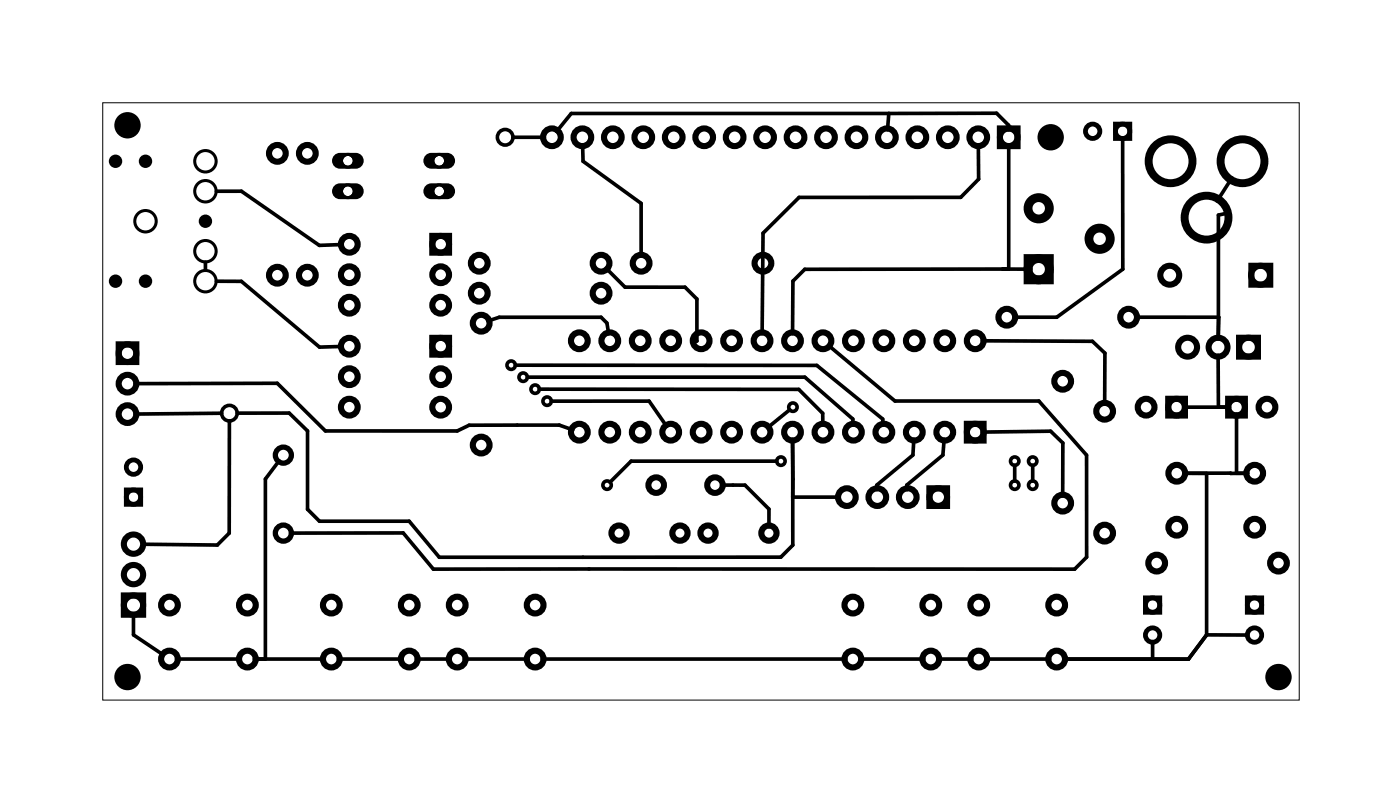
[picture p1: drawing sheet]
<svg xmlns="http://www.w3.org/2000/svg" width="117mm" height="67mm" viewBox="0 0 117 67" stroke-linecap="round" stroke-linejoin="round" font-family="sans-serif">
<path d="M8.6 8.6h99.8v49.8h-99.8z" fill="none" stroke="#000" stroke-width=".08"/>
<g fill="none" stroke="#000" stroke-width=".3">
<path d="M18 15.9h2.1l6.5 4.6 1.9-.1M42.8 11.4h2.6M48.6 12.1v1.3l4.9 3.6v4.4M74.1 9.5l-.1 1.3M81.6 12.1v2.8l-1.5 1.6h-13.5l-3 2.9v8.4M84.1 10.8v-.4l-1-1-35.5 .1-1.2 1.5M84.1 12.1v10.3l-17 .1-1 .9v4.4M93.6 11.5v10.9l-5.5 4h-3.5M102.2 17.8l-.6 .1v10.4M102.8 14.8l-1.3 2M11.3 32h11.8l4 3.9h11l1-.5h7.6l1.1 .4M17.1 21.9v.6"/>
<path d="M18 23.4l2.1 .1 6.5 5.4h1.9M18.5 34.5h-7.2M19.1 35.1v9.3l-1 1h-6.1M19.8 34.4h4.3l1.6 1.5v6.6l.9 1h7.5l2.5 3 28.5-.1 1-1v-4M23.3 38.4l-1.2 1.5v15M40.7 26.8l.9-.4h8.5l.5 .5 .2 .9M43 30.4l25.1 .1 5.5 4.4 .1 .5M44 31.4h23.1l4 3.5 .1 .5M45 32.4l21.6 .1 2 2v.9M46 33.4h8.1l1.5 2.1M50.5 22.4l1.6 1.5h5l1 1v3.5h-.2M64.8 38.4h-12.2l-1.7 1.8"/>
<path d="M65.9 34.2l-1.9 1.5M66.1 36.8v4.6M66.1 36.6v4.8M69.1 28.8l5.5 4.6h12l4 4.5v8.5l-1 1h-53.5l-2.5-3h-9.4M76.2 36.6l-.1 1.3-3 2.5v.4M78.8 36.6l-.2 1.3-3 2.5 .1 .4M81.9 36l5.7-.1 1 1v4.5M81.9 28.4l9.2 .1 1.1 .9-.1 4.3M83.6 22.4h2.4M84.6 38.8v1.3M86.1 38.8v1.3M94.9 26.4h6.8l-.1 1.7"/>
<path d="M101.6 29.6v4.3h.9h-3.8M103.1 34.5v5h1h-5.4h1.9v13.4M11.1 51.3v1.6l2.4 1.6M14.7 54.9h5.3M21.2 54.9h5.8M28.2 54.9h5.3M34.7 54.9h2.8M38.7 54.9h5.3M45.2 54.9h25.3M60.2 40.4h1.9l2 2v1.5M69.9 41.4h-3.8M71.7 54.9h5.3"/>
<path d="M78.2 54.9h2.8M82.2 54.9h5.3M88.7 54.9h7.4M88.7 54.9l10.4 .1M96.1 54.9l3 .1M96.1 53.5v1.4M100.6 52.9l-1.5 2.1M100.6 52.9h3.5"/>
<circle cx="42.1" cy="11.4" r=".65"/>
<circle cx="19.1" cy="34.4" r=".65"/>
<circle cx="42.6" cy="30.4" r=".35"/>
<circle cx="43.6" cy="31.4" r=".35"/>
<circle cx="44.6" cy="32.4" r=".35"/>
<circle cx="45.6" cy="33.4" r=".35"/>
<circle cx="65.1" cy="38.4" r=".35"/>
<circle cx="66.1" cy="33.9" r=".35"/>
<circle cx="84.6" cy="38.4" r=".35"/>
<circle cx="86.1" cy="38.4" r=".35"/>
<circle cx="50.6" cy="40.4" r=".35"/>
<circle cx="84.6" cy="40.4" r=".35"/>
<circle cx="86.1" cy="40.4" r=".35"/>
</g>
<g fill="none" stroke="#000" stroke-width=".51">
<path d="M36.1 19.7h1.4v1.4h-1.4zM83.4 10.7h1.5v1.5h-1.5zM9.9 28.7h1.5v1.5h-1.5zM36.1 28.2h1.4v1.4h-1.4zM80.6 35.3h1.4v1.4h-1.4zM97.4 33.2h1.4v1.4h-1.4zM102.4 33.2h1.4v1.4h-1.4zM103.3 28.2h1.6v1.5h-1.6zM104.4 22.2h1.5v1.5h-1.5zM10.3 49.6h1.6v1.6h-1.6zM77.5 40.7h1.5v1.5h-1.5z"/>
<circle cx="23.1" cy="12.8" r=".7"/>
<circle cx="25.6" cy="12.8" r=".7"/>
<circle cx="46" cy="11.4" r=".74"/>
<circle cx="48.6" cy="11.4" r=".74"/>
<circle cx="51.1" cy="11.4" r=".74"/>
<circle cx="53.7" cy="11.4" r=".74"/>
<circle cx="56.2" cy="11.4" r=".74"/>
<circle cx="58.7" cy="11.4" r=".74"/>
<circle cx="61.3" cy="11.4" r=".74"/>
<circle cx="63.8" cy="11.4" r=".74"/>
<circle cx="66.4" cy="11.4" r=".74"/>
<circle cx="68.9" cy="11.4" r=".74"/>
<circle cx="71.4" cy="11.4" r=".74"/>
<circle cx="74" cy="11.4" r=".74"/>
<circle cx="76.5" cy="11.4" r=".74"/>
<circle cx="79.1" cy="11.4" r=".74"/>
<circle cx="81.6" cy="11.4" r=".74"/>
<circle cx="84.1" cy="11.4" r=".74"/>
<circle cx="10.6" cy="34.5" r=".74"/>
<circle cx="10.6" cy="29.4" r=".74"/>
<circle cx="10.6" cy="32" r=".74"/>
<circle cx="23.1" cy="22.9" r=".7"/>
<circle cx="25.6" cy="22.9" r=".7"/>
<circle cx="29.1" cy="20.4" r=".7"/>
<circle cx="29.1" cy="28.9" r=".7"/>
<circle cx="29.1" cy="22.9" r=".7"/>
<circle cx="29.1" cy="25.4" r=".7"/>
<circle cx="29.1" cy="31.4" r=".7"/>
<circle cx="29.1" cy="33.9" r=".7"/>
<circle cx="36.8" cy="28.9" r=".7"/>
<circle cx="36.8" cy="20.4" r=".7"/>
<circle cx="36.8" cy="33.9" r=".7"/>
<circle cx="36.8" cy="25.4" r=".7"/>
<circle cx="36.8" cy="22.9" r=".7"/>
<circle cx="36.8" cy="31.4" r=".7"/>
<circle cx="40" cy="24.4" r=".7"/>
<circle cx="40" cy="21.9" r=".7"/>
<circle cx="40.1" cy="37.1" r=".7"/>
<circle cx="40.1" cy="26.9" r=".7"/>
<circle cx="48.3" cy="36" r=".7"/>
<circle cx="48.3" cy="28.4" r=".7"/>
<circle cx="50.1" cy="21.9" r=".7"/>
<circle cx="50.1" cy="24.4" r=".7"/>
<circle cx="50.9" cy="36" r=".7"/>
<circle cx="50.9" cy="28.4" r=".7"/>
<circle cx="53.4" cy="36" r=".7"/>
<circle cx="53.4" cy="28.4" r=".7"/>
<circle cx="53.5" cy="21.9" r=".7"/>
<circle cx="55.9" cy="36" r=".7"/>
<circle cx="55.9" cy="28.4" r=".7"/>
<circle cx="58.5" cy="36" r=".7"/>
<circle cx="58.5" cy="28.4" r=".7"/>
<circle cx="61" cy="36" r=".7"/>
<circle cx="61" cy="28.4" r=".7"/>
<circle cx="63.6" cy="36" r=".7"/>
<circle cx="63.6" cy="28.4" r=".7"/>
<circle cx="63.6" cy="21.9" r=".7"/>
<circle cx="66.1" cy="36" r=".7"/>
<circle cx="66.1" cy="28.4" r=".7"/>
<circle cx="68.6" cy="36" r=".7"/>
<circle cx="68.6" cy="28.4" r=".7"/>
<circle cx="71.2" cy="36" r=".7"/>
<circle cx="71.2" cy="28.4" r=".7"/>
<circle cx="73.7" cy="36" r=".7"/>
<circle cx="73.7" cy="28.4" r=".7"/>
<circle cx="76.3" cy="36" r=".7"/>
<circle cx="76.3" cy="28.4" r=".7"/>
<circle cx="78.8" cy="36" r=".7"/>
<circle cx="78.8" cy="28.4" r=".7"/>
<circle cx="81.3" cy="36" r=".7"/>
<circle cx="81.3" cy="28.4" r=".7"/>
<circle cx="84" cy="26.4" r=".7"/>
<circle cx="88.6" cy="31.8" r=".7"/>
<circle cx="92.1" cy="34.3" r=".7"/>
<circle cx="94.1" cy="26.4" r=".7"/>
<circle cx="95.6" cy="33.9" r=".7"/>
<circle cx="97.6" cy="22.9" r=".79"/>
<circle cx="98.1" cy="33.9" r=".7"/>
<circle cx="98.2" cy="39.5" r=".7"/>
<circle cx="99.1" cy="28.9" r=".79"/>
<circle cx="101.6" cy="28.9" r=".79"/>
<circle cx="103.1" cy="33.9" r=".7"/>
<circle cx="104.1" cy="28.9" r=".79"/>
<circle cx="104.7" cy="39.5" r=".7"/>
<circle cx="105.1" cy="22.9" r=".79"/>
<circle cx="105.7" cy="33.9" r=".7"/>
<circle cx="11.1" cy="45.4" r=".8"/>
<circle cx="11.1" cy="47.9" r=".8"/>
<circle cx="11.1" cy="50.4" r=".8"/>
<circle cx="14.1" cy="50.4" r=".7"/>
<circle cx="14.1" cy="54.9" r=".7"/>
<circle cx="20.6" cy="50.4" r=".7"/>
<circle cx="20.6" cy="54.9" r=".7"/>
<circle cx="27.6" cy="50.4" r=".7"/>
<circle cx="27.6" cy="54.9" r=".7"/>
<circle cx="34.1" cy="50.4" r=".7"/>
<circle cx="34.1" cy="54.9" r=".7"/>
<circle cx="38.1" cy="50.4" r=".7"/>
<circle cx="38.1" cy="54.9" r=".7"/>
<circle cx="44.6" cy="50.4" r=".7"/>
<circle cx="44.6" cy="54.9" r=".7"/>
<circle cx="51.6" cy="44.4" r=".64"/>
<circle cx="56.7" cy="44.4" r=".64"/>
<circle cx="59.1" cy="44.4" r=".64"/>
<circle cx="64.1" cy="44.4" r=".64"/>
<circle cx="70.6" cy="41.4" r=".74"/>
<circle cx="71.1" cy="50.4" r=".7"/>
<circle cx="71.1" cy="54.9" r=".7"/>
<circle cx="73.2" cy="41.4" r=".74"/>
<circle cx="75.7" cy="41.4" r=".74"/>
<circle cx="77.6" cy="50.4" r=".7"/>
<circle cx="77.6" cy="54.9" r=".7"/>
<circle cx="78.3" cy="41.4" r=".74"/>
<circle cx="81.6" cy="50.4" r=".7"/>
<circle cx="81.6" cy="54.9" r=".7"/>
<circle cx="88.1" cy="50.4" r=".7"/>
<circle cx="88.1" cy="54.9" r=".7"/>
<circle cx="88.6" cy="41.9" r=".7"/>
<circle cx="92.1" cy="44.4" r=".7"/>
<circle cx="96.5" cy="46.9" r=".7"/>
<circle cx="98.2" cy="44" r=".7"/>
<circle cx="104.7" cy="44" r=".7"/>
<circle cx="106.6" cy="46.9" r=".7"/>
</g>
<g fill="none" stroke="#000" stroke-width=".25">
<circle cx="12.1" cy="18.4" r=".89"/>
<circle cx="17.1" cy="13.4" r=".89"/>
<circle cx="17.1" cy="15.9" r=".89"/>
<circle cx="29" cy="13.4" r=".53"/>
<circle cx="29" cy="15.9" r=".53"/>
<circle cx="36.6" cy="15.9" r=".53"/>
<circle cx="36.6" cy="13.4" r=".53"/>
<circle cx="17.1" cy="20.9" r=".89"/>
<circle cx="17.1" cy="23.4" r=".89"/>
</g>
<g fill="#000">
<path d="M27.9 15.5a.66 .66 0 0 0-.2 .7 .66 .66 0 0 0 .7 .4h1.3a.66 .66 0 0 0 .6-.7 .66 .66 0 0 0-.6-.6h-1.3zM28.6 15.9a.41 .41 0 0 1 .8 0 .41 .41 0 0 1-.8 0z"/>
<path d="M27.9 12.9a.66 .66 0 0 0-.2 .8 .66 .66 0 0 0 .7 .4h1.3a.66 .66 0 0 0 .6-.7 .66 .66 0 0 0-.6-.7h-1.3zM28.6 13.4a.41 .41 0 0 1 .8 0 .41 .41 0 0 1-.8 0z"/>
<path d="M35.5 12.9a.66 .66 0 0 0-.1 .8 .66 .66 0 0 0 .6 .4h1.3a.66 .66 0 0 0 .7-.7 .66 .66 0 0 0-.7-.7h-1.3zM36.2 13.4a.41 .41 0 0 1 .8 0 .41 .41 0 0 1-.8 0z"/>
<path d="M35.5 15.5a.66 .66 0 0 0-.1 .7 .66 .66 0 0 0 .6 .4h1.3a.66 .66 0 0 0 .7-.7 .66 .66 0 0 0-.7-.6h-1.3zM36.2 15.9a.41 .41 0 0 1 .8 0 .41 .41 0 0 1-.8 0z"/>
</g>
<g fill="none" stroke="#000" stroke-width=".44">
<circle cx="23.6" cy="37.9" r=".67"/>
<circle cx="23.6" cy="44.4" r=".67"/>
</g>
<g fill="#000">
<circle cx="9.6" cy="13.4" r=".56"/>
<circle cx="10.6" cy="10.4" r="1.1"/>
<circle cx="12.1" cy="13.4" r=".56"/>
<circle cx="17.1" cy="18.4" r=".56"/>
<circle cx="87.6" cy="11.4" r="1.1"/>
<circle cx="9.6" cy="23.4" r=".56"/>
<circle cx="12.1" cy="23.4" r=".56"/>
<circle cx="10.6" cy="56.4" r="1.1"/>
<circle cx="106.6" cy="56.4" r="1.1"/>
</g>
<g fill="none" stroke="#000" stroke-width=".4">
<path d="M93 10.3h1.2v1.2h-1.2zM10.5 40.8h1.2v1.2h-1.2zM95.5 49.8h1.2v1.2h-1.2zM104 49.8h1.2v1.2h-1.2z"/>
<circle cx="91.1" cy="10.9" r=".6"/>
<circle cx="93.6" cy="10.9" r=".6"/>
<circle cx="11.1" cy="38.9" r=".6"/>
<circle cx="11.1" cy="41.4" r=".6"/>
<circle cx="96.1" cy="50.4" r=".6"/>
<circle cx="96.1" cy="52.9" r=".6"/>
<circle cx="104.6" cy="50.4" r=".6"/>
<circle cx="104.6" cy="52.9" r=".6"/>
</g>
<g fill="none" stroke="#000" stroke-width=".5">
<circle cx="54.7" cy="40.4" r=".65"/>
<circle cx="59.6" cy="40.4" r=".65"/>
</g>
<g fill="none" stroke="#000" stroke-width=".74" stroke-linecap="butt">
<path d="M85.7 21.6h1.8v1.7h-1.8z"/>
<circle cx="86.6" cy="17.4" r=".89"/>
<circle cx="91.7" cy="19.9" r=".89"/>
<circle cx="86.6" cy="22.4" r=".89"/>
</g>
<g fill="none" stroke="#000" stroke-width=".66" stroke-linecap="butt">
<circle cx="97.6" cy="13.4" r="1.83"/>
<circle cx="100.6" cy="18.1" r="1.83"/>
<circle cx="103.6" cy="13.4" r="1.83"/>
</g>
</svg>
